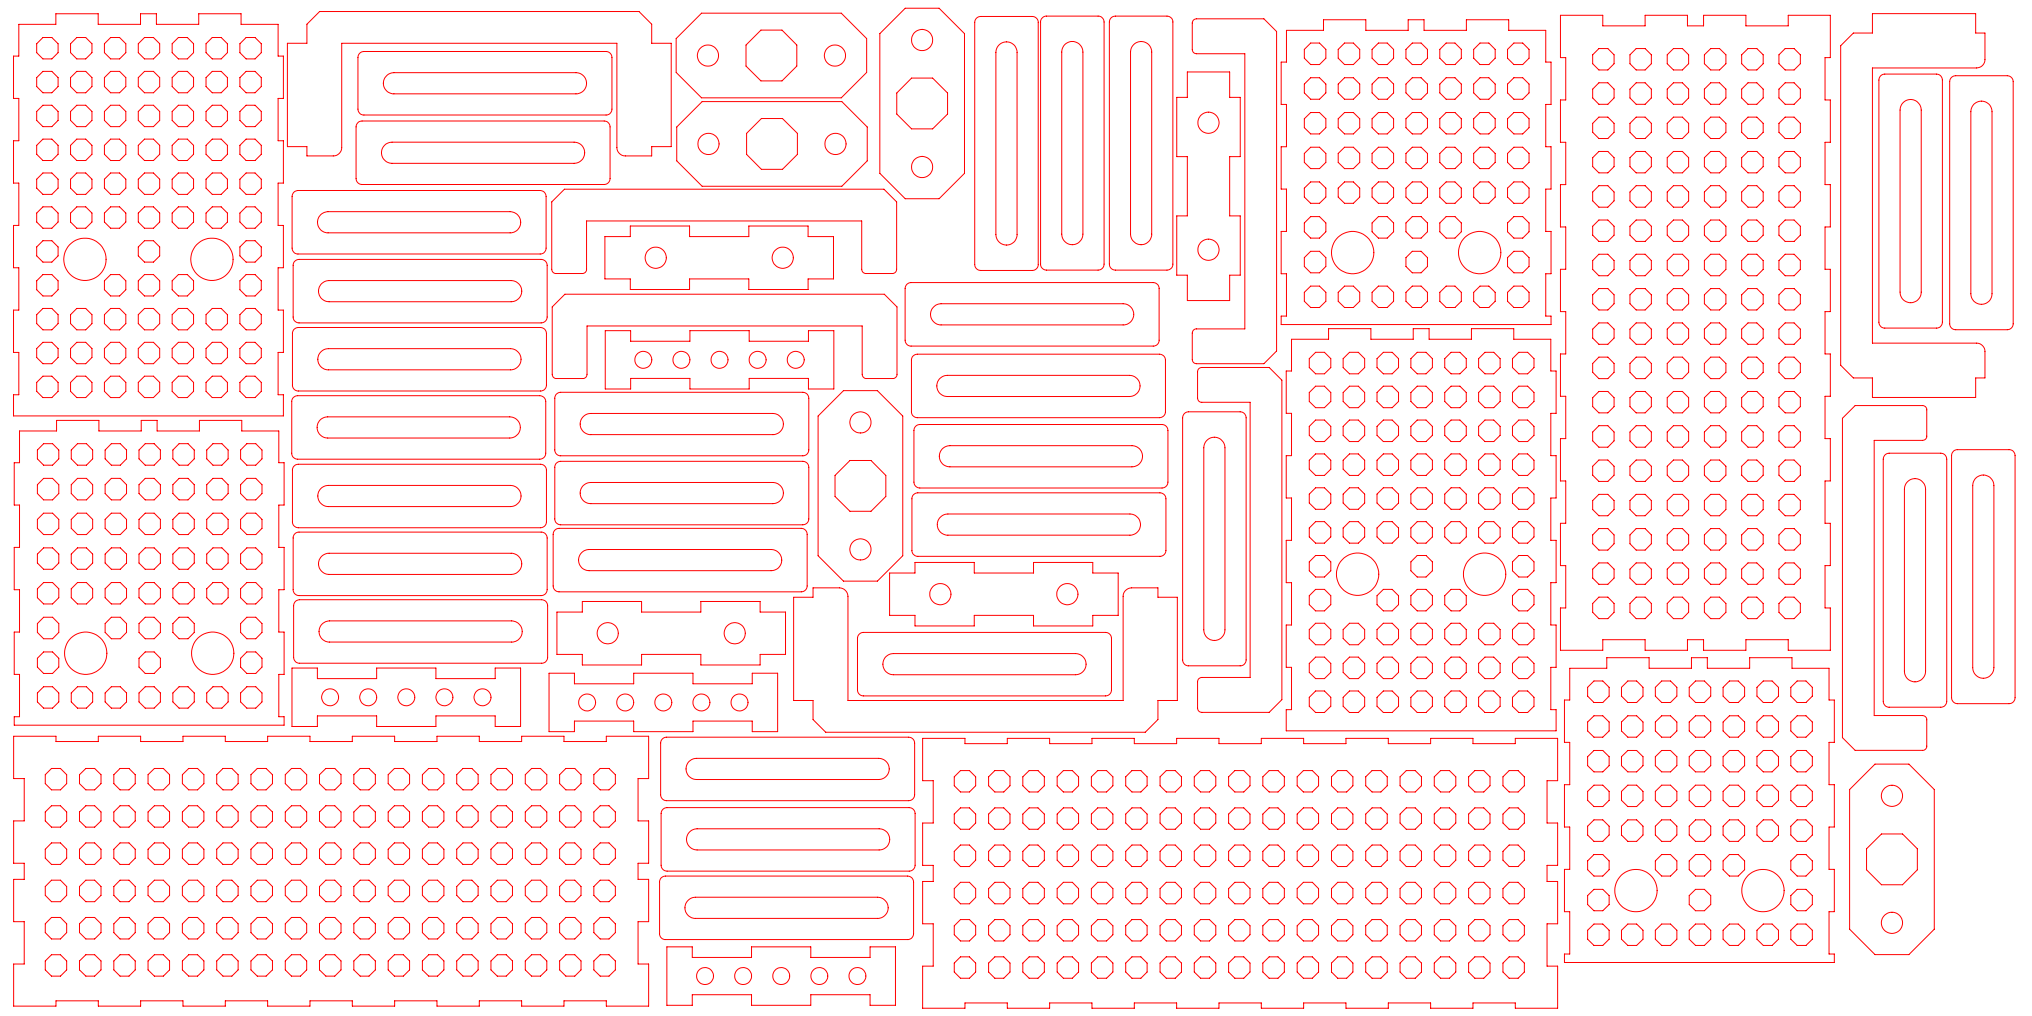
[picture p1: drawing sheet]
<svg xmlns="http://www.w3.org/2000/svg" width="610mm" height="305mm" viewBox="0 0 610 305" stroke-linecap="round" stroke-linejoin="round" font-family="sans-serif">
<g fill="none" stroke="#f00" stroke-width=".3">
<path d="M5.6 7.3h11.2v-3.2h12.7v3.2h12.7v-3.2h4.7v3.2h12.7v-3.2h12.7v3.2h11.1v9.5h1.6v12.7h-1.6v12.7h1.6v12.7h-1.6v12.7h1.6v12.7h-1.6v12.7h1.6v12.7h-1.6v12.7h1.6v6.4h-80.9v-6.4h1.5v-12.7h-1.5v-12.7h1.5v-12.7h-1.5v-12.7h1.5v-12.7h-1.5v-12.7h1.5v-12.7h-1.5v-12.7h1.5zM86.2 13h5.9v-5.7l3.8-3.8h95.8l3.8 3.8v5.7h5.9v31h-5.9v2.8h-7.9a2.53 2.53 0 0 1-2.5-2.6v-31.2h-82.6v31.2a2.53 2.53 0 0 1-2.5 2.6h-7.9v-2.8h-5.9zM107.8 16.1l.7-.5 .7-.1h72.6a1.79 1.79 0 0 1 1.8 1.8v15.4a1.79 1.79 0 0 1-1.8 1.8h-72.6a1.73 1.73 0 0 1-1.8-1.8v-15.4zM202.8 11.6l7.7-7.6h41.9l7.6 7.6v10.1l-7.6 7.7h-41.9l-7.7-7.7zM263.9 10.1l7.7-7.6h10.1l7.6 7.6v41.9l-7.6 7.6h-10.1l-7.7-7.6zM292.8 5.6l.8-.6 .6-.1h15.5a1.79 1.79 0 0 1 1.8 1.8v72.7a1.79 1.79 0 0 1-1.8 1.7h-15.5a1.79 1.79 0 0 1-1.8-1.7v-72.7zM299.7 13.5a3.2 3.2 0 0 1 3.5-.7 3.2 3.2 0 0 1 1.9 2.9v54.6a3.2 3.2 0 0 1-3.2 3.2 3.2 3.2 0 0 1-3.1-3.2v-54.6l.2-1.2zM312.8 5.3l.8-.5h15.8a1.79 1.79 0 0 1 1.8 1.8v72.6a1.79 1.79 0 0 1-1.8 1.8h-15.5a1.79 1.79 0 0 1-1.7-1.8v-72.9zM319.4 13.4a3.2 3.2 0 0 1 3.5-.7 3.2 3.2 0 0 1 2 2.9v54.6a3.2 3.2 0 0 1-3.2 3.2 3.2 3.2 0 0 1-3.2-3.2v-54.6l.3-1.2zM333.2 5.5l.8-.6 .6-.1h15.5a1.79 1.79 0 0 1 1.8 1.8v72.6a1.73 1.73 0 0 1-1.8 1.8h-15.5a1.79 1.79 0 0 1-1.8-1.8v-72.6zM340.1 13.4a3.2 3.2 0 0 1 3.5-.7 3.2 3.2 0 0 1 1.9 2.9v54.6a3.2 3.2 0 0 1-3.2 3.2 3.2 3.2 0 0 1-3.1-3.2v-54.6l.2-1.2zM358 6l1-.4h20.2l3.8 3.9v95.8l-3.8 3.8h-20.2a1.26 1.26 0 0 1-1.3-1.3v-7.9a1.21 1.21 0 0 1 1.3-1.2h14.5v-82.6h-14.5a1.26 1.26 0 0 1-1.3-1.2v-8z"/>
<path d="M385.9 9.1h11.2v-3.2h12.7v3.2h12.7v-3.2h4.7v3.2h12.7v-3.2h12.7v3.2h11.1v9.5h1.6v12.7h-1.6v12.7h1.6v12.7h-1.6v12.7h1.6v12.7h-1.6v12.7h1.6v2.6h-80.9v-2.6h1.5v-12.7h-1.5v-12.7h1.5v-12.7h-1.5v-12.7h1.5v-12.7h-1.5v-12.7h1.5zM468.1 4.6h12.7v3.2h12.7v-3.2h12.7v3.2h4.9v-3.2h12.7v3.2h12.7v-3.2h12.6v12.7h-1.6v12.7h1.6v12.7h-1.6v12.7h1.6v12.7h-1.6v12.7h1.6v12.7h-1.6v12.7h1.6v12.7h-1.6v12.7h1.6v12.7h-1.6v12.7h1.6v12.7h-1.6v12.7h1.6v12.7h-12.6v-3.2h-12.7v3.2h-12.7v-3.2h-4.9v3.2h-12.7v-3.2h-12.7v3.2h-12.7v-12.7h1.6v-12.7h-1.6v-12.7h1.6v-12.7h-1.6v-12.7h1.6v-12.7h-1.6v-12.7h1.6v-12.7h-1.6v-12.7h1.6v-12.7h-1.6v-12.7h1.6v-12.7h-1.6v-12.7h1.6v-12.7h-1.6zM561.7 4.1h31v5.8h2.8v8a2.53 2.53 0 0 1-2.6 2.5h-31.2v82.5h31.2a2.53 2.53 0 0 1 2.6 2.6v7.9h-2.8v5.8h-31v-5.8h-5.7l-3.8-3.8v-95.9l3.8-3.8h5.7zM107.2 36.9l.5-.4 .9-.2h72.7a1.79 1.79 0 0 1 1.7 1.8v15.5a1.79 1.79 0 0 1-1.7 1.8h-72.7a1.79 1.79 0 0 1-1.8-1.8v-15.5zM116 22.8l1-.8 1.2-.2h54.6a3.2 3.2 0 0 1 3.2 3.2 3.2 3.2 0 0 1-3.2 3.2h-54.6a3.1 3.1 0 0 1-3-2 3.1 3.1 0 0 1 .8-3.4zM203 38.1l7.6-7.6h42l7.6 7.6v10.2l-7.6 7.6h-42l-7.6-7.6zM356.2 21.6h12.7v7.6h3.2v17.8h-3.2v17.8h3.2v17.8h-3.2v7.6h-12.7v-7.6h-3.2v-17.8h3.2v-17.8h-3.2v-17.8h3.2zM564.1 22.9l.7-.6 .6-.1h15.5a1.79 1.79 0 0 1 1.8 1.8v72.7a1.79 1.79 0 0 1-1.8 1.7h-15.5a1.73 1.73 0 0 1-1.7-1.7v-72.7zM570.9 30.8a3.2 3.2 0 0 1 3.5-.7 3.2 3.2 0 0 1 2 2.9v54.6a3.2 3.2 0 0 1-3.2 3.2 3.2 3.2 0 0 1-3.2-3.2v-54.6l.3-1.2zM585.3 23.4l.8-.6 .6-.1h15.5a1.79 1.79 0 0 1 1.8 1.8v72.7a1.79 1.79 0 0 1-1.8 1.7h-15.5a1.79 1.79 0 0 1-1.8-1.7v-72.7zM592.2 31.3a3.2 3.2 0 0 1 3.4-.7 3.2 3.2 0 0 1 2 2.9v54.6a3.2 3.2 0 0 1-3.2 3.2 3.2 3.2 0 0 1-3.1-3.2v-54.6l.2-1.2zM88.1 57.8l.4-.4 .9-.3h72.7a1.79 1.79 0 0 1 1.7 1.8v15.5a1.79 1.79 0 0 1-1.7 1.8h-72.7a1.73 1.73 0 0 1-1.8-1.8v-15.5z"/>
<path d="M115.4 43.6l1-.7 1.2-.2h54.6a3.2 3.2 0 0 1 3.2 3.1 3.2 3.2 0 0 1-3.2 3.2h-54.6a3.2 3.2 0 0 1-2.9-2 3.2 3.2 0 0 1 .7-3.4zM88.3 78.5l.8-.6 .6-.1h72.6a1.79 1.79 0 0 1 1.8 1.8v15.5a1.79 1.79 0 0 1-1.8 1.8h-72.6a1.79 1.79 0 0 1-1.8-1.8v-15.8zM96.2 64.5l1-.8 1.2-.2h54.6a3.2 3.2 0 0 1 3.2 3.2 3.2 3.2 0 0 1-3.2 3.1h-54.6a3.2 3.2 0 0 1-2.9-1.9 3.2 3.2 0 0 1 .7-3.4zM165.5 60.6l3.8-3.8h95.9l3.8 3.8v20.2a1.26 1.26 0 0 1-1.3 1.3h-7.9a1.26 1.26 0 0 1-1.3-1.3v-14.5h-82.5v14.5a1.21 1.21 0 0 1-1.3 1.3h-7.9a1.26 1.26 0 0 1-1.3-1.3zM181.5 71h7.6v-3.2h17.8v3.2h17.7v-3.2h17.8v3.2h7.6v12.7h-7.6v3.2h-17.8v-3.2h-17.7v3.2h-17.8v-3.2h-7.6zM88.1 98.9l.8-.5 .6-.2h72.6a1.79 1.79 0 0 1 1.8 1.8v15.5a1.79 1.79 0 0 1-1.8 1.8h-72.6a1.73 1.73 0 0 1-1.8-1.8v-15.8zM96.5 85.1l1-.7 1.2-.2h54.7a3.2 3.2 0 0 1 3.1 3.1 3.2 3.2 0 0 1-3.1 3.2h-54.7a3.2 3.2 0 0 1-2.9-1.9 3.2 3.2 0 0 1 .7-3.5zM165.7 92.1l3.8-3.8h95.8l3.8 3.8v20.2a1.21 1.21 0 0 1-1.3 1.3h-7.9a1.26 1.26 0 0 1-1.2-1.3v-14.5h-82.6v14.5a1.21 1.21 0 0 1-1.3 1.3h-7.9a1.21 1.21 0 0 1-1.2-1.3zM181.6 99.2h7.6v3.2h17.8v-3.2h17.8v3.2h17.7v-3.2h7.7v17.5h-7.7v-3.2h-17.7v3.2h-17.8v-3.2h-17.8v3.2h-7.6zM272 85.4l.7-.5 .6-.1h72.7a1.79 1.79 0 0 1 1.7 1.8v15.5a1.73 1.73 0 0 1-1.7 1.7h-72.7a1.73 1.73 0 0 1-1.8-1.7v-15.5zM280.1 92.1l1-.7 1.2-.3h54.6a3.2 3.2 0 0 1 3.2 3.2 3.2 3.2 0 0 1-3.2 3.2h-54.6a3.1 3.1 0 0 1-2.9-2 3.1 3.1 0 0 1 .7-3.4zM87.9 119.3l.8-.5 .6-.1h72.6a1.79 1.79 0 0 1 1.8 1.8v15.5a1.79 1.79 0 0 1-1.8 1.8h-72.6a1.79 1.79 0 0 1-1.8-1.8v-15.8z"/>
<path d="M96.3 105.6l1-.8 1.2-.2h54.6a3.2 3.2 0 0 1 3.2 3.2 3.2 3.2 0 0 1-3.2 3.1h-54.6a3.1 3.1 0 0 1-2.9-1.9 3.1 3.1 0 0 1 .7-3.4zM166.8 118.3l.8-.5 .6-.1h72.6a1.79 1.79 0 0 1 1.8 1.8v15.5a1.79 1.79 0 0 1-1.8 1.7h-72.6a1.73 1.73 0 0 1-1.8-1.7v-15.8zM253 117.2h10.2l7.6 7.6v41.9l-7.6 7.6h-10.2l-7.6-7.6v-41.9zM273.8 106.9l.8-.5 .6-.1h72.6a1.79 1.79 0 0 1 1.8 1.7v15.5a1.79 1.79 0 0 1-1.8 1.8h-72.6a1.79 1.79 0 0 1-1.8-1.8v-15.8zM282 113.5l1-.6 1.2-.3h54.6a3.2 3.2 0 0 1 3.2 3.2 3.2 3.2 0 0 1-3.2 3.2h-54.6a3.2 3.2 0 0 1-2.9-2 3.2 3.2 0 0 1 .7-3.5zM359.6 110.6l.9-.4h20.3l3.8 3.9v95.8l-3.8 3.8h-20.3a1.26 1.26 0 0 1-1.2-1.3v-7.9a1.26 1.26 0 0 1 1.2-1.3h14.5v-82.5h-14.5a1.21 1.21 0 0 1-1.2-1.3v-7.9zM387.5 101.8h11.1v-3.2h12.7v3.2h12.7v-3.2h4.7v3.2h12.7v-3.2h12.7v3.2h11.1v9.5h1.6v12.7h-1.6v12.7h1.6v12.7h-1.6v12.7h1.6v12.7h-1.6v12.7h1.6v12.7h-1.6v12.7h1.6v6.4h-80.9v-6.4h1.6v-12.7h-1.6v-12.7h1.6v-12.7h-1.6v-12.7h1.6v-12.7h-1.6v-12.7h1.6v-12.7h-1.6v-12.7h1.6zM5.9 129.3h11.1v-3.2h12.7v3.2h12.7v-3.2h4.7v3.2h12.7v-3.2h12.7v3.2h11.1v9.5h1.6v12.7h-1.6v12.7h1.6v12.7h-1.6v12.7h1.6v12.7h-1.6v12.7h1.6v2.6h-80.9v-2.6h1.6v-12.7h-1.6v-12.7h1.6v-12.7h-1.6v-12.7h1.6v-12.7h-1.6v-12.7h1.6zM88.1 139.9l.5-.4 .9-.2h72.6a1.79 1.79 0 0 1 1.8 1.7v15.5a1.79 1.79 0 0 1-1.8 1.8h-72.6a1.79 1.79 0 0 1-1.8-1.8v-15.8zM96.1 126l1-.7 1.2-.2h54.6a3.2 3.2 0 0 1 3.2 3.1 3.2 3.2 0 0 1-3.2 3.2h-54.6a3.2 3.2 0 0 1-2.9-1.9 3.2 3.2 0 0 1 .7-3.5zM166.8 139l.8-.5 .6-.1h72.6a1.79 1.79 0 0 1 1.8 1.8v15.5a1.79 1.79 0 0 1-1.8 1.7h-72.6a1.79 1.79 0 0 1-1.8-1.7v-15.8zM175 125l1-.7 1.2-.3h54.6a3.2 3.2 0 0 1 3.2 3.2 3.2 3.2 0 0 1-3.2 3.2h-54.6a3.1 3.1 0 0 1-2.9-1.9 3.1 3.1 0 0 1 .7-3.5z"/>
<path d="M274.6 128l.7-.5 .6-.1h72.7a1.79 1.79 0 0 1 1.8 1.8v15.4a1.79 1.79 0 0 1-1.8 1.8h-72.7a1.79 1.79 0 0 1-1.7-1.8v-15.4zM282.7 134.6l1.1-.7 1.2-.2h54.6a3.2 3.2 0 0 1 3.2 3.2 3.2 3.2 0 0 1-3.2 3.2h-54.6a3.2 3.2 0 0 1-3-2 3.2 3.2 0 0 1 .7-3.5zM355.4 124l1.2-.5h15.4a1.79 1.79 0 0 1 1.8 1.8v72.7a1.79 1.79 0 0 1-1.8 1.7h-15.4a1.73 1.73 0 0 1-1.8-1.7v-72.7l.1-.6zM362.1 132.1a3.2 3.2 0 0 1 3.4-.7 3.2 3.2 0 0 1 2 2.9v54.6a3.2 3.2 0 0 1-3.2 3.2 3.2 3.2 0 0 1-3.2-3.2v-54.6l.3-1.2zM556.5 121.7h20.3a1.21 1.21 0 0 1 1.2 1.2v7.9a1.21 1.21 0 0 1-1.2 1.3h-14.5v82.6h14.5a1.26 1.26 0 0 1 1.2 1.2v7.9a1.21 1.21 0 0 1-1.2 1.3h-20.3l-3.8-3.8v-95.8zM565.4 136.6l.7-.5 .6-.1h15.5a1.79 1.79 0 0 1 1.8 1.8v72.6a1.79 1.79 0 0 1-1.8 1.8h-15.5a1.73 1.73 0 0 1-1.7-1.8v-72.6zM586.1 135.3l.8-.4h15.8a1.73 1.73 0 0 1 1.8 1.8v72.6a1.79 1.79 0 0 1-1.8 1.8h-15.5a1.79 1.79 0 0 1-1.7-1.8v-72.6l.1-.6zM96.3 146.5l1-.6 1.2-.3h54.6a3.2 3.2 0 0 1 3.2 3.2 3.2 3.2 0 0 1-3.2 3.2h-54.6a3.2 3.2 0 0 1-2.9-2 3.2 3.2 0 0 1 .7-3.5zM166.4 159.1l.7-.5 .6-.1h72.7a1.79 1.79 0 0 1 1.7 1.8v15.5a1.79 1.79 0 0 1-1.7 1.8h-72.7a1.79 1.79 0 0 1-1.8-1.8v-15.5zM175 145.7l1-.7 1.2-.3h54.6a3.2 3.2 0 0 1 3.2 3.2 3.2 3.2 0 0 1-3.2 3.2h-54.6a3.2 3.2 0 0 1-2.9-2 3.2 3.2 0 0 1 .7-3.4zM274 148.5l.7-.5 .6-.2h72.7a1.79 1.79 0 0 1 1.8 1.8v15.5a1.79 1.79 0 0 1-1.8 1.8h-72.7a1.79 1.79 0 0 1-1.7-1.8v-15.8zM281.8 155.4l1.3-1 1.3-.2h54.6a3.2 3.2 0 0 1 3.2 3.2 3.2 3.2 0 0 1-3.2 3.1h-54.6a3.2 3.2 0 0 1-2.9-1.7 3.2 3.2 0 0 1 .3-3.4z"/>
<path d="M572.2 144.5a3.2 3.2 0 0 1 3.5-.7 3.2 3.2 0 0 1 2 3v54.6a3.2 3.2 0 0 1-3.2 3.1 3.2 3.2 0 0 1-3.2-3.1v-54.6l.3-1.2zM592.7 143.4a3.2 3.2 0 0 1 3.5-.6 3.2 3.2 0 0 1 2 2.9v54.6a3.2 3.2 0 0 1-3.2 3.2 3.2 3.2 0 0 1-3.2-3.2v-54.6l.3-1.2zM88.6 160l.8-.4h72.9a1.73 1.73 0 0 1 1.8 1.8v15.5a1.79 1.79 0 0 1-1.8 1.8h-72.6a1.79 1.79 0 0 1-1.8-1.8v-15.8zM96.5 166.9l1.8-.9h55.1a3.2 3.2 0 0 1 3.1 3.2 3.2 3.2 0 0 1-3.1 3.1h-54.7a3.2 3.2 0 0 1-2.9-1.9 3.2 3.2 0 0 1 .7-3.5zM174.5 165.8l1-.7 1.2-.2h54.7a3.2 3.2 0 0 1 3.1 3.1 3.2 3.2 0 0 1-3.1 3.2h-54.7a3.2 3.2 0 0 1-2.9-1.9 3.2 3.2 0 0 1 .7-3.5zM238.1 179.2h5.8v-2.8h7.9a2.66 2.66 0 0 1 2.6 2.5v31.2h82.5v-31.2a2.59 2.59 0 0 1 2.6-2.5h7.9v2.8h5.8v30.9h-5.8v5.8l-3.8 3.8h-95.9l-3.8-3.8v-5.8h-5.8zM266.9 171.9h7.6v-3.2h17.8v3.2h17.8v-3.2h17.7v3.2h7.7v12.7h-7.7v3.2h-17.7v-3.2h-17.8v3.2h-17.8v-3.2h-7.6zM88.5 180.6l.5-.4 .9-.3h72.6a1.79 1.79 0 0 1 1.8 1.8v15.5a1.79 1.79 0 0 1-1.8 1.8h-72.6a1.73 1.73 0 0 1-1.8-1.8v-15.5zM96.6 187.2l1-.7 1.3-.2h54.6a3.2 3.2 0 0 1 3.2 3.1 3.2 3.2 0 0 1-3.2 3.2h-54.6a3.2 3.2 0 0 1-2.9-1.9 3.2 3.2 0 0 1 .6-3.5zM167.1 183.6h7.6v-3.2h17.8v3.2h17.8v-3.2h17.7v3.2h7.7v12.7h-7.7v3.2h-17.7v-3.2h-17.8v3.2h-17.8v-3.2h-7.6zM257.7 190.4l.7-.6 .6-.1h72.6a1.79 1.79 0 0 1 1.8 1.8v15.5a1.79 1.79 0 0 1-1.8 1.8h-72.6a1.79 1.79 0 0 1-1.8-1.8v-15.5zM265.8 197l1-.7 1.2-.2h54.7a3.2 3.2 0 0 1 3.1 3.1 3.2 3.2 0 0 1-3.1 3.2h-54.7a3.2 3.2 0 0 1-2.9-1.9 3.2 3.2 0 0 1 .7-3.5z"/>
<path d="M87.6 200.4h7.6v3.2h17.8v-3.2h17.8v3.2h17.8v-3.2h7.6v17.5h-7.6v-3.1h-17.8v3.1h-17.8v-3.1h-17.8v3.1h-7.6zM164.7 202h7.6v3.1h17.8v-3.1h17.8v3.1h17.8v-3.1h7.6v17.5h-7.6v-3.2h-17.8v3.2h-17.8v-3.2h-17.8v3.2h-7.6zM470.9 200.5h11.1v-3.2h12.7v3.2h12.7v-3.2h4.8v3.2h12.7v-3.2h12.7v3.2h11.1v9.5h1.6v12.7h-1.6v12.7h1.6v12.7h-1.6v12.7h1.6v12.7h-1.6v12.7h1.6v2.5h-81v-2.5h1.6v-12.7h-1.6v-12.7h1.6v-12.7h-1.6v-12.7h1.6v-12.7h-1.6v-12.7h1.6zM4.1 220.9h12.7v1.6h12.7v-1.6h12.7v1.6h12.7v-1.6h12.7v1.6h12.7v-1.6h12.7v1.6h12.7v-1.6h12.7v1.6h12.7v-1.6h12.7v1.6h12.7v-1.6h12.7v1.6h12.7v-1.6h12.7v12.7h-3.2v12.7h3.2v12.7h-3.2v4.8h3.2v12.7h-3.2v12.7h3.2v12.6h-12.7v-1.6h-12.7v1.6h-12.7v-1.6h-12.7v1.6h-12.7v-1.6h-12.7v1.6h-12.7v-1.6h-12.7v1.6h-12.7v-1.6h-12.7v1.6h-12.7v-1.6h-12.7v1.6h-12.7v-1.6h-12.7v1.6h-12.7v-12.6h3.2v-12.7h-3.2v-12.7h3.2v-4.8h-3.2v-12.7h3.2v-12.7h-3.2zM198.6 221.8l.8-.5 .6-.1h72.6a1.79 1.79 0 0 1 1.8 1.7v15.5a1.79 1.79 0 0 1-1.8 1.8h-72.6a1.79 1.79 0 0 1-1.8-1.8v-15.5zM206.7 228.4l1.1-.6 1.2-.3h54.6a3.2 3.2 0 0 1 3.2 3.2 3.2 3.2 0 0 1-3.2 3.2h-54.6a3.2 3.2 0 0 1-2.9-2 3.2 3.2 0 0 1 .6-3.5zM276.8 221.5h12.7v1.6h12.7v-1.6h12.7v1.6h12.7v-1.6h12.7v1.6h12.7v-1.6h12.7v1.6h12.7v-1.6h12.7v1.6h12.7v-1.6h12.7v1.6h12.7v-1.6h12.7v1.6h12.7v-1.6h12.7v12.7h-3.2v12.7h3.2v12.7h-3.2v4.8h3.2v12.7h-3.2v12.7h3.2v12.7h-12.7v-1.6h-12.7v1.6h-12.7v-1.6h-12.7v1.6h-12.7v-1.6h-12.7v1.6h-12.7v-1.6h-12.7v1.6h-12.7v-1.6h-12.7v1.6h-12.7v-1.6h-12.7v1.6h-12.7v-1.6h-12.7v1.6h-12.7v-12.7h3.2v-12.7h-3.2v-12.7h3.2v-4.8h-3.2v-12.7h3.2v-12.7h-3.2zM554.9 236.9l7.6-7.7h10.2l7.6 7.7v41.9l-7.6 7.6h-10.2l-7.6-7.6zM198.8 242.9l.7-.5 .6-.1h72.7a1.79 1.79 0 0 1 1.7 1.8v15.5a1.79 1.79 0 0 1-1.7 1.7h-72.7a1.79 1.79 0 0 1-1.8-1.7v-15.5zM206.9 249.6l1-.7 1.2-.3h54.6a3.2 3.2 0 0 1 3.2 3.2 3.2 3.2 0 0 1-3.2 3.2h-54.6a3.2 3.2 0 0 1-2.9-2 3.2 3.2 0 0 1 .7-3.4zM198.3 263.5l.7-.6 .6-.1h72.7a1.79 1.79 0 0 1 1.8 1.8v15.5a1.79 1.79 0 0 1-1.8 1.8h-72.7a1.73 1.73 0 0 1-1.7-1.8v-15.8zM206.4 270.1l1-.7 1.3-.2h54.6a3.2 3.2 0 0 1 3.2 3.1 3.2 3.2 0 0 1-3.2 3.2h-54.6a3.1 3.1 0 0 1-3-1.9 3.1 3.1 0 0 1 .7-3.5z"/>
<path d="M200.1 284.1h7.6v3.1h17.8v-3.1h17.7v3.1h17.8v-3.1h7.6v17.5h-7.6v-3.2h-17.8v3.2h-17.7v-3.2h-17.8v3.2h-7.6z"/>
<circle cx="14.2" cy="14.5" r="3.5"/>
<circle cx="24.4" cy="14.5" r="3.5"/>
<circle cx="34.5" cy="14.5" r="3.5"/>
<circle cx="44.7" cy="14.5" r="3.5"/>
<circle cx="54.9" cy="14.5" r="3.5"/>
<circle cx="65" cy="14.5" r="3.5"/>
<circle cx="75.2" cy="14.5" r="3.5"/>
<circle cx="212.4" cy="16.7" r="3.2"/>
<circle cx="231.4" cy="16.7" r="8.3"/>
<circle cx="250.5" cy="16.7" r="3.2"/>
<circle cx="276.6" cy="12" r="3.2"/>
<circle cx="394.5" cy="16.1" r="3.5"/>
<circle cx="404.7" cy="16.1" r="3.5"/>
<circle cx="414.8" cy="16.1" r="3.5"/>
<circle cx="425" cy="16.1" r="3.5"/>
<circle cx="435.2" cy="16.1" r="3.5"/>
<circle cx="445.3" cy="16.1" r="3.5"/>
<circle cx="455.5" cy="16.1" r="3.5"/>
<circle cx="481" cy="17.8" r="3.5"/>
<circle cx="492.2" cy="17.8" r="3.5"/>
<circle cx="503.4" cy="17.8" r="3.5"/>
<circle cx="514.6" cy="17.8" r="3.5"/>
<circle cx="525.7" cy="17.8" r="3.5"/>
<circle cx="536.9" cy="17.8" r="3.5"/>
<circle cx="14.2" cy="24.6" r="3.5"/>
<circle cx="14.2" cy="34.8" r="3.5"/>
<circle cx="24.4" cy="34.8" r="3.5"/>
<circle cx="24.4" cy="24.6" r="3.5"/>
<circle cx="34.5" cy="24.6" r="3.5"/>
<circle cx="34.5" cy="34.8" r="3.5"/>
<circle cx="44.7" cy="24.6" r="3.5"/>
<circle cx="44.7" cy="34.8" r="3.5"/>
<circle cx="54.9" cy="24.6" r="3.5"/>
<circle cx="54.9" cy="34.8" r="3.5"/>
<circle cx="65" cy="24.6" r="3.5"/>
<circle cx="65" cy="34.8" r="3.5"/>
<circle cx="75.2" cy="24.6" r="3.5"/>
<circle cx="75.2" cy="34.8" r="3.5"/>
<circle cx="276.6" cy="31.1" r="8.2"/>
<circle cx="362.5" cy="36.8" r="3.2"/>
<circle cx="394.5" cy="26.5" r="3.5"/>
<circle cx="394.5" cy="37" r="3.5"/>
<circle cx="404.7" cy="26.5" r="3.5"/>
<circle cx="404.7" cy="37" r="3.5"/>
<circle cx="414.8" cy="26.5" r="3.5"/>
<circle cx="414.9" cy="37" r="3.5"/>
<circle cx="425" cy="26.5" r="3.5"/>
<circle cx="425" cy="37" r="3.5"/>
<circle cx="435.2" cy="26.5" r="3.5"/>
<circle cx="435.2" cy="37" r="3.5"/>
<circle cx="445.3" cy="26.5" r="3.5"/>
<circle cx="445.3" cy="37" r="3.5"/>
<circle cx="455.5" cy="26.5" r="3.5"/>
<circle cx="455.5" cy="37" r="3.5"/>
<circle cx="481" cy="28.1" r="3.5"/>
<circle cx="481" cy="38.3" r="3.5"/>
<circle cx="492.2" cy="28.1" r="3.5"/>
<circle cx="492.2" cy="38.3" r="3.5"/>
<circle cx="503.4" cy="28.1" r="3.5"/>
<circle cx="503.4" cy="38.3" r="3.5"/>
<circle cx="514.5" cy="28.1" r="3.5"/>
<circle cx="514.6" cy="38.3" r="3.5"/>
<circle cx="525.7" cy="28.1" r="3.5"/>
<circle cx="525.7" cy="38.3" r="3.5"/>
<circle cx="536.9" cy="38.3" r="3.5"/>
<circle cx="536.9" cy="28.1" r="3.5"/>
<circle cx="14.2" cy="44.9" r="3.5"/>
<circle cx="14.2" cy="55.1" r="3.5"/>
<circle cx="24.4" cy="44.9" r="3.5"/>
<circle cx="24.4" cy="55.1" r="3.5"/>
<circle cx="34.5" cy="44.9" r="3.5"/>
<circle cx="34.5" cy="55.1" r="3.5"/>
<circle cx="44.7" cy="44.9" r="3.5"/>
<circle cx="44.7" cy="55.1" r="3.5"/>
<circle cx="54.9" cy="44.9" r="3.5"/>
<circle cx="54.9" cy="55.1" r="3.5"/>
<circle cx="65" cy="44.9" r="3.5"/>
<circle cx="65" cy="55.1" r="3.5"/>
<circle cx="75.2" cy="44.9" r="3.5"/>
<circle cx="75.2" cy="55.1" r="3.5"/>
<circle cx="212.5" cy="43.2" r="3.2"/>
<circle cx="231.6" cy="43.2" r="8.3"/>
<circle cx="250.6" cy="43.2" r="3.2"/>
<circle cx="276.6" cy="50.1" r="3.2"/>
<circle cx="394.5" cy="57.8" r="3.5"/>
<circle cx="394.5" cy="47.4" r="3.5"/>
<circle cx="404.7" cy="57.8" r="3.5"/>
<circle cx="404.7" cy="47.4" r="3.5"/>
<circle cx="414.9" cy="57.8" r="3.5"/>
<circle cx="414.9" cy="47.4" r="3.5"/>
<circle cx="425" cy="57.8" r="3.5"/>
<circle cx="425" cy="47.4" r="3.5"/>
<circle cx="435.2" cy="57.8" r="3.5"/>
<circle cx="435.2" cy="47.4" r="3.5"/>
<circle cx="445.3" cy="57.8" r="3.5"/>
<circle cx="445.3" cy="47.4" r="3.5"/>
<circle cx="455.5" cy="57.8" r="3.5"/>
<circle cx="455.5" cy="47.4" r="3.5"/>
<circle cx="481" cy="58.9" r="3.5"/>
<circle cx="481" cy="48.6" r="3.5"/>
<circle cx="492.2" cy="58.9" r="3.5"/>
<circle cx="492.2" cy="48.6" r="3.5"/>
<circle cx="503.4" cy="58.9" r="3.5"/>
<circle cx="503.4" cy="48.6" r="3.5"/>
<circle cx="514.5" cy="58.9" r="3.5"/>
<circle cx="514.6" cy="48.6" r="3.5"/>
<circle cx="525.7" cy="58.9" r="3.5"/>
<circle cx="525.7" cy="48.6" r="3.5"/>
<circle cx="536.9" cy="58.9" r="3.5"/>
<circle cx="536.9" cy="48.6" r="3.5"/>
<circle cx="14.2" cy="65.3" r="3.5"/>
<circle cx="14.2" cy="75.4" r="3.5"/>
<circle cx="24.4" cy="65.3" r="3.5"/>
<circle cx="25.5" cy="77.8" r="6.3"/>
<circle cx="34.5" cy="65.3" r="3.5"/>
<circle cx="44.7" cy="75.4" r="3.5"/>
<circle cx="44.7" cy="65.3" r="3.5"/>
<circle cx="54.9" cy="65.3" r="3.5"/>
<circle cx="63.6" cy="77.8" r="6.3"/>
<circle cx="65" cy="65.3" r="3.5"/>
<circle cx="75.2" cy="75.4" r="3.5"/>
<circle cx="75.2" cy="65.3" r="3.5"/>
<circle cx="196.7" cy="77.3" r="3.2"/>
<circle cx="234.8" cy="77.3" r="3.2"/>
<circle cx="362.5" cy="74.9" r="3.2"/>
<circle cx="394.5" cy="68.2" r="3.5"/>
<circle cx="394.5" cy="78.6" r="3.5"/>
<circle cx="405.8" cy="75.8" r="6.4"/>
<circle cx="414.8" cy="68.2" r="3.5"/>
<circle cx="425" cy="78.6" r="3.5"/>
<circle cx="425" cy="68.2" r="3.5"/>
<circle cx="435.2" cy="68.2" r="3.5"/>
<circle cx="443.9" cy="75.8" r="6.4"/>
<circle cx="455.5" cy="68.2" r="3.5"/>
<circle cx="455.5" cy="78.6" r="3.5"/>
<circle cx="481" cy="79.5" r="3.5"/>
<circle cx="481" cy="69.2" r="3.5"/>
<circle cx="492.2" cy="79.5" r="3.5"/>
<circle cx="492.2" cy="69.2" r="3.5"/>
<circle cx="503.4" cy="79.5" r="3.5"/>
<circle cx="503.4" cy="69.2" r="3.5"/>
<circle cx="514.5" cy="79.5" r="3.5"/>
<circle cx="514.6" cy="69.2" r="3.5"/>
<circle cx="525.7" cy="79.5" r="3.5"/>
<circle cx="525.7" cy="69.2" r="3.5"/>
<circle cx="536.9" cy="69.2" r="3.5"/>
<circle cx="536.9" cy="79.5" r="3.5"/>
<circle cx="14.2" cy="85.6" r="3.5"/>
<circle cx="14.2" cy="95.7" r="3.5"/>
<circle cx="24.4" cy="95.7" r="3.5"/>
<circle cx="34.5" cy="85.6" r="3.5"/>
<circle cx="34.5" cy="95.7" r="3.5"/>
<circle cx="44.7" cy="85.6" r="3.5"/>
<circle cx="44.7" cy="95.7" r="3.5"/>
<circle cx="54.9" cy="85.6" r="3.5"/>
<circle cx="54.9" cy="95.7" r="3.5"/>
<circle cx="65" cy="95.7" r="3.5"/>
<circle cx="75.2" cy="85.6" r="3.5"/>
<circle cx="75.2" cy="95.7" r="3.5"/>
<circle cx="394.5" cy="89" r="3.5"/>
<circle cx="404.7" cy="89" r="3.5"/>
<circle cx="414.9" cy="89" r="3.5"/>
<circle cx="425" cy="89" r="3.5"/>
<circle cx="435.2" cy="89" r="3.5"/>
<circle cx="445.3" cy="89" r="3.5"/>
<circle cx="455.5" cy="89" r="3.5"/>
<circle cx="481" cy="89.8" r="3.5"/>
<circle cx="492.2" cy="89.8" r="3.5"/>
<circle cx="503.4" cy="89.8" r="3.5"/>
<circle cx="514.6" cy="89.8" r="3.5"/>
<circle cx="525.7" cy="89.8" r="3.5"/>
<circle cx="536.9" cy="89.8" r="3.5"/>
<circle cx="14.2" cy="116.1" r="3.5"/>
<circle cx="14.2" cy="105.9" r="3.5"/>
<circle cx="24.4" cy="105.9" r="3.5"/>
<circle cx="24.4" cy="116.1" r="3.5"/>
<circle cx="34.5" cy="105.9" r="3.5"/>
<circle cx="34.5" cy="116.1" r="3.5"/>
<circle cx="44.7" cy="105.9" r="3.5"/>
<circle cx="44.7" cy="116.1" r="3.5"/>
<circle cx="54.9" cy="105.9" r="3.5"/>
<circle cx="54.9" cy="116.1" r="3.5"/>
<circle cx="65" cy="105.9" r="3.5"/>
<circle cx="65" cy="116.1" r="3.5"/>
<circle cx="75.2" cy="105.9" r="3.5"/>
<circle cx="75.2" cy="116.1" r="3.5"/>
<circle cx="193" cy="108" r="2.53"/>
<circle cx="204.4" cy="107.9" r="2.53"/>
<circle cx="215.9" cy="107.9" r="2.53"/>
<circle cx="227.3" cy="107.9" r="2.53"/>
<circle cx="238.7" cy="108" r="2.53"/>
<circle cx="396" cy="119.1" r="3.5"/>
<circle cx="396" cy="108.9" r="3.5"/>
<circle cx="406.2" cy="119.1" r="3.5"/>
<circle cx="406.2" cy="108.9" r="3.5"/>
<circle cx="416.3" cy="108.9" r="3.5"/>
<circle cx="416.3" cy="119.1" r="3.5"/>
<circle cx="426.5" cy="108.9" r="3.5"/>
<circle cx="426.5" cy="119.1" r="3.5"/>
<circle cx="436.7" cy="108.9" r="3.5"/>
<circle cx="436.7" cy="119.1" r="3.5"/>
<circle cx="446.8" cy="108.9" r="3.5"/>
<circle cx="446.8" cy="119.1" r="3.5"/>
<circle cx="457" cy="108.9" r="3.5"/>
<circle cx="457" cy="119.1" r="3.5"/>
<circle cx="481" cy="110.4" r="3.5"/>
<circle cx="481" cy="100.1" r="3.5"/>
<circle cx="492.2" cy="110.4" r="3.5"/>
<circle cx="492.2" cy="100.1" r="3.5"/>
<circle cx="503.4" cy="110.4" r="3.5"/>
<circle cx="503.4" cy="100.1" r="3.5"/>
<circle cx="514.5" cy="110.4" r="3.5"/>
<circle cx="514.6" cy="100.1" r="3.5"/>
<circle cx="525.7" cy="110.4" r="3.5"/>
<circle cx="525.7" cy="100.1" r="3.5"/>
<circle cx="536.9" cy="100.1" r="3.5"/>
<circle cx="536.9" cy="110.4" r="3.5"/>
<circle cx="14.4" cy="136.3" r="3.5"/>
<circle cx="24.6" cy="136.3" r="3.5"/>
<circle cx="34.7" cy="136.3" r="3.5"/>
<circle cx="44.9" cy="136.3" r="3.5"/>
<circle cx="55.1" cy="136.3" r="3.5"/>
<circle cx="65.2" cy="136.3" r="3.5"/>
<circle cx="75.4" cy="136.3" r="3.5"/>
<circle cx="258.1" cy="126.7" r="3.2"/>
<circle cx="396" cy="129.2" r="3.5"/>
<circle cx="396" cy="139.4" r="3.5"/>
<circle cx="406.2" cy="139.4" r="3.5"/>
<circle cx="406.2" cy="129.3" r="3.5"/>
<circle cx="416.3" cy="139.4" r="3.5"/>
<circle cx="416.3" cy="129.2" r="3.5"/>
<circle cx="426.5" cy="129.2" r="3.5"/>
<circle cx="426.5" cy="139.4" r="3.5"/>
<circle cx="436.7" cy="139.4" r="3.5"/>
<circle cx="436.7" cy="129.3" r="3.5"/>
<circle cx="446.8" cy="139.4" r="3.5"/>
<circle cx="446.8" cy="129.2" r="3.5"/>
<circle cx="457" cy="129.2" r="3.5"/>
<circle cx="457" cy="139.4" r="3.5"/>
<circle cx="481" cy="130.9" r="3.5"/>
<circle cx="481" cy="120.6" r="3.5"/>
<circle cx="492.2" cy="130.9" r="3.5"/>
<circle cx="492.2" cy="120.6" r="3.5"/>
<circle cx="503.4" cy="130.9" r="3.5"/>
<circle cx="503.4" cy="120.6" r="3.5"/>
<circle cx="514.5" cy="130.9" r="3.5"/>
<circle cx="514.6" cy="120.6" r="3.5"/>
<circle cx="525.7" cy="130.9" r="3.5"/>
<circle cx="525.7" cy="120.6" r="3.5"/>
<circle cx="536.9" cy="120.6" r="3.5"/>
<circle cx="536.9" cy="131" r="3.5"/>
<circle cx="14.4" cy="146.8" r="3.5"/>
<circle cx="14.4" cy="157.2" r="3.5"/>
<circle cx="24.6" cy="157.2" r="3.5"/>
<circle cx="24.6" cy="146.7" r="3.5"/>
<circle cx="34.7" cy="146.7" r="3.5"/>
<circle cx="34.7" cy="157.2" r="3.5"/>
<circle cx="44.9" cy="146.7" r="3.5"/>
<circle cx="44.9" cy="157.2" r="3.5"/>
<circle cx="55.1" cy="146.7" r="3.5"/>
<circle cx="55.1" cy="157.2" r="3.5"/>
<circle cx="65.2" cy="146.7" r="3.5"/>
<circle cx="65.2" cy="157.2" r="3.5"/>
<circle cx="75.4" cy="146.7" r="3.5"/>
<circle cx="75.4" cy="157.2" r="3.5"/>
<circle cx="258.1" cy="145.8" r="8.3"/>
<circle cx="396" cy="159.7" r="3.5"/>
<circle cx="396" cy="149.6" r="3.5"/>
<circle cx="406.2" cy="159.7" r="3.5"/>
<circle cx="406.2" cy="149.6" r="3.5"/>
<circle cx="416.3" cy="149.6" r="3.5"/>
<circle cx="416.3" cy="159.7" r="3.5"/>
<circle cx="426.5" cy="149.6" r="3.5"/>
<circle cx="426.5" cy="159.7" r="3.5"/>
<circle cx="436.7" cy="149.6" r="3.5"/>
<circle cx="436.7" cy="159.7" r="3.5"/>
<circle cx="446.8" cy="149.6" r="3.5"/>
<circle cx="446.8" cy="159.7" r="3.5"/>
<circle cx="457" cy="149.6" r="3.5"/>
<circle cx="457" cy="159.7" r="3.5"/>
<circle cx="481" cy="141.2" r="3.5"/>
<circle cx="481" cy="151.5" r="3.5"/>
<circle cx="492.2" cy="141.2" r="3.5"/>
<circle cx="492.2" cy="151.5" r="3.5"/>
<circle cx="503.4" cy="141.2" r="3.5"/>
<circle cx="503.4" cy="151.5" r="3.5"/>
<circle cx="514.6" cy="141.2" r="3.5"/>
<circle cx="514.6" cy="151.5" r="3.5"/>
<circle cx="525.7" cy="141.2" r="3.5"/>
<circle cx="525.7" cy="151.5" r="3.5"/>
<circle cx="536.9" cy="141.2" r="3.5"/>
<circle cx="536.9" cy="151.5" r="3.5"/>
<circle cx="14.4" cy="167.6" r="3.5"/>
<circle cx="14.4" cy="178" r="3.5"/>
<circle cx="24.6" cy="178" r="3.5"/>
<circle cx="24.6" cy="167.6" r="3.5"/>
<circle cx="34.7" cy="178" r="3.5"/>
<circle cx="34.7" cy="167.6" r="3.5"/>
<circle cx="44.9" cy="178" r="3.5"/>
<circle cx="44.9" cy="167.6" r="3.5"/>
<circle cx="55.1" cy="178" r="3.5"/>
<circle cx="55.1" cy="167.6" r="3.5"/>
<circle cx="65.2" cy="178" r="3.5"/>
<circle cx="65.2" cy="167.6" r="3.5"/>
<circle cx="75.4" cy="178" r="3.5"/>
<circle cx="75.4" cy="167.6" r="3.5"/>
<circle cx="258.1" cy="164.8" r="3.2"/>
<circle cx="282.1" cy="178.3" r="3.2"/>
<circle cx="320.2" cy="178.3" r="3.2"/>
<circle cx="396" cy="169.9" r="3.5"/>
<circle cx="407.3" cy="172.3" r="6.4"/>
<circle cx="426.5" cy="169.9" r="3.5"/>
<circle cx="445.4" cy="172.3" r="6.4"/>
<circle cx="457" cy="169.9" r="3.5"/>
<circle cx="481" cy="161.8" r="3.5"/>
<circle cx="481" cy="172.1" r="3.5"/>
<circle cx="492.2" cy="161.8" r="3.5"/>
<circle cx="492.2" cy="172.1" r="3.5"/>
<circle cx="503.4" cy="161.8" r="3.5"/>
<circle cx="503.4" cy="172.1" r="3.5"/>
<circle cx="514.5" cy="161.8" r="3.5"/>
<circle cx="514.6" cy="172.1" r="3.5"/>
<circle cx="525.7" cy="161.8" r="3.5"/>
<circle cx="525.7" cy="172.1" r="3.5"/>
<circle cx="536.9" cy="161.8" r="3.5"/>
<circle cx="536.9" cy="172.1" r="3.5"/>
<circle cx="14.4" cy="188.4" r="3.5"/>
<circle cx="14.4" cy="198.8" r="3.5"/>
<circle cx="25.7" cy="196" r="6.4"/>
<circle cx="34.7" cy="188.4" r="3.5"/>
<circle cx="44.9" cy="188.4" r="3.5"/>
<circle cx="44.9" cy="198.8" r="3.5"/>
<circle cx="55.1" cy="188.4" r="3.5"/>
<circle cx="63.8" cy="196" r="6.4"/>
<circle cx="75.4" cy="188.4" r="3.5"/>
<circle cx="75.4" cy="198.8" r="3.5"/>
<circle cx="182.3" cy="190" r="3.2"/>
<circle cx="220.4" cy="190" r="3.2"/>
<circle cx="396" cy="180" r="3.5"/>
<circle cx="396" cy="190.2" r="3.5"/>
<circle cx="406.2" cy="190.2" r="3.5"/>
<circle cx="416.3" cy="180.1" r="3.5"/>
<circle cx="416.3" cy="190.2" r="3.5"/>
<circle cx="426.5" cy="180" r="3.5"/>
<circle cx="426.5" cy="190.2" r="3.5"/>
<circle cx="436.7" cy="180" r="3.5"/>
<circle cx="436.7" cy="190.2" r="3.5"/>
<circle cx="446.8" cy="190.2" r="3.5"/>
<circle cx="457" cy="180" r="3.5"/>
<circle cx="457" cy="190.2" r="3.5"/>
<circle cx="481" cy="182.4" r="3.5"/>
<circle cx="492.2" cy="182.4" r="3.5"/>
<circle cx="503.4" cy="182.4" r="3.5"/>
<circle cx="514.5" cy="182.4" r="3.5"/>
<circle cx="525.7" cy="182.4" r="3.5"/>
<circle cx="536.9" cy="182.4" r="3.5"/>
<circle cx="14.4" cy="209.2" r="3.5"/>
<circle cx="24.6" cy="209.2" r="3.5"/>
<circle cx="34.7" cy="209.2" r="3.5"/>
<circle cx="44.9" cy="209.2" r="3.5"/>
<circle cx="55.1" cy="209.2" r="3.5"/>
<circle cx="65.2" cy="209.2" r="3.5"/>
<circle cx="75.4" cy="209.2" r="3.5"/>
<circle cx="99" cy="209.2" r="2.54"/>
<circle cx="110.5" cy="209.2" r="2.54"/>
<circle cx="121.9" cy="209.2" r="2.54"/>
<circle cx="133.3" cy="209.2" r="2.54"/>
<circle cx="144.7" cy="209.2" r="2.54"/>
<circle cx="176.1" cy="210.7" r="2.54"/>
<circle cx="187.6" cy="210.7" r="2.54"/>
<circle cx="199" cy="210.7" r="2.54"/>
<circle cx="210.4" cy="210.7" r="2.54"/>
<circle cx="221.9" cy="210.7" r="2.54"/>
<circle cx="396" cy="210.5" r="3.5"/>
<circle cx="396" cy="200.4" r="3.5"/>
<circle cx="406.2" cy="210.5" r="3.5"/>
<circle cx="406.2" cy="200.4" r="3.5"/>
<circle cx="416.3" cy="210.5" r="3.5"/>
<circle cx="416.3" cy="200.4" r="3.5"/>
<circle cx="426.5" cy="210.5" r="3.5"/>
<circle cx="426.5" cy="200.4" r="3.5"/>
<circle cx="436.7" cy="210.5" r="3.5"/>
<circle cx="436.7" cy="200.4" r="3.5"/>
<circle cx="446.8" cy="210.5" r="3.5"/>
<circle cx="446.8" cy="200.4" r="3.5"/>
<circle cx="457" cy="210.5" r="3.5"/>
<circle cx="457" cy="200.4" r="3.5"/>
<circle cx="479.5" cy="207.5" r="3.5"/>
<circle cx="479.5" cy="217.9" r="3.5"/>
<circle cx="489.7" cy="207.5" r="3.5"/>
<circle cx="489.7" cy="217.9" r="3.5"/>
<circle cx="499.8" cy="207.5" r="3.5"/>
<circle cx="499.9" cy="217.9" r="3.5"/>
<circle cx="510" cy="207.5" r="3.5"/>
<circle cx="510" cy="217.9" r="3.5"/>
<circle cx="520.2" cy="207.5" r="3.5"/>
<circle cx="520.2" cy="217.9" r="3.5"/>
<circle cx="530.3" cy="207.5" r="3.5"/>
<circle cx="530.3" cy="217.9" r="3.5"/>
<circle cx="540.5" cy="207.5" r="3.5"/>
<circle cx="540.5" cy="217.9" r="3.5"/>
<circle cx="16.8" cy="233.8" r="3.5"/>
<circle cx="27.1" cy="233.7" r="3.5"/>
<circle cx="37.4" cy="233.8" r="3.5"/>
<circle cx="47.6" cy="233.7" r="3.5"/>
<circle cx="57.9" cy="233.7" r="3.5"/>
<circle cx="68.2" cy="233.8" r="3.5"/>
<circle cx="78.5" cy="233.7" r="3.5"/>
<circle cx="88.8" cy="233.8" r="3.5"/>
<circle cx="99.1" cy="233.7" r="3.5"/>
<circle cx="109.4" cy="233.7" r="3.5"/>
<circle cx="119.7" cy="233.8" r="3.5"/>
<circle cx="129.9" cy="233.7" r="3.5"/>
<circle cx="140.2" cy="233.8" r="3.5"/>
<circle cx="150.5" cy="233.7" r="3.5"/>
<circle cx="160.8" cy="233.7" r="3.5"/>
<circle cx="171.1" cy="233.8" r="3.5"/>
<circle cx="181.4" cy="233.7" r="3.5"/>
<circle cx="289.5" cy="234.4" r="3.5"/>
<circle cx="299.8" cy="234.4" r="3.5"/>
<circle cx="310.1" cy="234.4" r="3.5"/>
<circle cx="320.4" cy="234.4" r="3.5"/>
<circle cx="330.6" cy="234.4" r="3.5"/>
<circle cx="340.9" cy="234.4" r="3.5"/>
<circle cx="351.2" cy="234.4" r="3.5"/>
<circle cx="361.5" cy="234.4" r="3.5"/>
<circle cx="371.8" cy="234.4" r="3.5"/>
<circle cx="382.1" cy="234.4" r="3.5"/>
<circle cx="392.4" cy="234.4" r="3.5"/>
<circle cx="402.7" cy="234.4" r="3.5"/>
<circle cx="412.9" cy="234.4" r="3.5"/>
<circle cx="423.2" cy="234.4" r="3.5"/>
<circle cx="433.5" cy="234.4" r="3.5"/>
<circle cx="443.8" cy="234.4" r="3.5"/>
<circle cx="454.1" cy="234.4" r="3.5"/>
<circle cx="479.5" cy="228.3" r="3.5"/>
<circle cx="479.5" cy="238.7" r="3.5"/>
<circle cx="489.7" cy="238.8" r="3.5"/>
<circle cx="489.7" cy="228.4" r="3.5"/>
<circle cx="499.9" cy="228.4" r="3.5"/>
<circle cx="499.9" cy="238.8" r="3.5"/>
<circle cx="510" cy="238.8" r="3.5"/>
<circle cx="510" cy="228.4" r="3.5"/>
<circle cx="520.2" cy="228.4" r="3.5"/>
<circle cx="520.2" cy="238.8" r="3.5"/>
<circle cx="530.3" cy="228.4" r="3.5"/>
<circle cx="530.3" cy="238.8" r="3.5"/>
<circle cx="540.5" cy="238.8" r="3.5"/>
<circle cx="540.5" cy="228.4" r="3.5"/>
<circle cx="567.6" cy="238.8" r="3.2"/>
<circle cx="16.8" cy="256.1" r="3.5"/>
<circle cx="16.8" cy="244.9" r="3.5"/>
<circle cx="27.1" cy="244.9" r="3.5"/>
<circle cx="27.1" cy="256.1" r="3.5"/>
<circle cx="37.4" cy="256.1" r="3.5"/>
<circle cx="37.4" cy="244.9" r="3.5"/>
<circle cx="47.6" cy="256.1" r="3.5"/>
<circle cx="47.6" cy="244.9" r="3.5"/>
<circle cx="57.9" cy="256.1" r="3.5"/>
<circle cx="57.9" cy="244.9" r="3.5"/>
<circle cx="68.2" cy="244.9" r="3.5"/>
<circle cx="68.2" cy="256.1" r="3.5"/>
<circle cx="78.5" cy="256.1" r="3.5"/>
<circle cx="78.5" cy="244.9" r="3.5"/>
<circle cx="88.8" cy="256.1" r="3.5"/>
<circle cx="88.8" cy="244.9" r="3.5"/>
<circle cx="99.1" cy="244.9" r="3.5"/>
<circle cx="99.1" cy="256.1" r="3.5"/>
<circle cx="109.4" cy="256.1" r="3.5"/>
<circle cx="109.4" cy="244.9" r="3.5"/>
<circle cx="119.7" cy="244.9" r="3.5"/>
<circle cx="119.7" cy="256.1" r="3.5"/>
<circle cx="129.9" cy="244.9" r="3.5"/>
<circle cx="129.9" cy="256.1" r="3.5"/>
<circle cx="140.2" cy="256.1" r="3.5"/>
<circle cx="140.2" cy="244.9" r="3.5"/>
<circle cx="150.5" cy="244.9" r="3.5"/>
<circle cx="150.5" cy="256.1" r="3.5"/>
<circle cx="160.8" cy="244.9" r="3.5"/>
<circle cx="160.8" cy="256.1" r="3.5"/>
<circle cx="171.1" cy="244.9" r="3.5"/>
<circle cx="171.1" cy="256.1" r="3.5"/>
<circle cx="181.4" cy="256.1" r="3.5"/>
<circle cx="181.4" cy="244.9" r="3.5"/>
<circle cx="289.5" cy="256.8" r="3.5"/>
<circle cx="289.5" cy="245.6" r="3.5"/>
<circle cx="299.8" cy="256.8" r="3.5"/>
<circle cx="299.8" cy="245.6" r="3.5"/>
<circle cx="310.1" cy="245.6" r="3.5"/>
<circle cx="310.1" cy="256.7" r="3.5"/>
<circle cx="320.4" cy="245.6" r="3.5"/>
<circle cx="320.4" cy="256.8" r="3.5"/>
<circle cx="330.6" cy="256.7" r="3.5"/>
<circle cx="330.6" cy="245.6" r="3.5"/>
<circle cx="340.9" cy="245.6" r="3.5"/>
<circle cx="340.9" cy="256.8" r="3.5"/>
<circle cx="351.2" cy="256.8" r="3.5"/>
<circle cx="351.2" cy="245.6" r="3.5"/>
<circle cx="361.5" cy="256.7" r="3.5"/>
<circle cx="361.5" cy="245.6" r="3.5"/>
<circle cx="371.8" cy="256.8" r="3.5"/>
<circle cx="371.8" cy="245.6" r="3.5"/>
<circle cx="382.1" cy="245.6" r="3.5"/>
<circle cx="382.1" cy="256.7" r="3.5"/>
<circle cx="392.4" cy="245.6" r="3.5"/>
<circle cx="392.4" cy="256.8" r="3.5"/>
<circle cx="402.7" cy="245.6" r="3.5"/>
<circle cx="402.7" cy="256.8" r="3.5"/>
<circle cx="412.9" cy="245.6" r="3.5"/>
<circle cx="412.9" cy="256.7" r="3.5"/>
<circle cx="423.2" cy="245.6" r="3.5"/>
<circle cx="423.2" cy="256.8" r="3.5"/>
<circle cx="433.5" cy="245.6" r="3.5"/>
<circle cx="433.5" cy="256.7" r="3.5"/>
<circle cx="443.8" cy="245.6" r="3.5"/>
<circle cx="443.8" cy="256.8" r="3.5"/>
<circle cx="454.1" cy="245.6" r="3.5"/>
<circle cx="454.1" cy="256.8" r="3.5"/>
<circle cx="479.5" cy="249.2" r="3.5"/>
<circle cx="479.5" cy="259.6" r="3.5"/>
<circle cx="489.7" cy="249.2" r="3.5"/>
<circle cx="499.8" cy="249.2" r="3.5"/>
<circle cx="499.8" cy="259.6" r="3.5"/>
<circle cx="510" cy="249.2" r="3.5"/>
<circle cx="510" cy="259.6" r="3.5"/>
<circle cx="520.2" cy="249.2" r="3.5"/>
<circle cx="520.2" cy="259.6" r="3.5"/>
<circle cx="530.3" cy="249.2" r="3.5"/>
<circle cx="540.5" cy="249.2" r="3.5"/>
<circle cx="540.5" cy="259.6" r="3.5"/>
<circle cx="567.6" cy="257.8" r="8.3"/>
<circle cx="16.8" cy="278.5" r="3.5"/>
<circle cx="16.8" cy="267.3" r="3.5"/>
<circle cx="27.1" cy="267.3" r="3.5"/>
<circle cx="27.1" cy="278.5" r="3.5"/>
<circle cx="37.4" cy="267.3" r="3.5"/>
<circle cx="37.4" cy="278.5" r="3.5"/>
<circle cx="47.6" cy="267.3" r="3.5"/>
<circle cx="47.6" cy="278.5" r="3.5"/>
<circle cx="57.9" cy="267.3" r="3.5"/>
<circle cx="57.9" cy="278.5" r="3.5"/>
<circle cx="68.2" cy="267.3" r="3.5"/>
<circle cx="68.2" cy="278.5" r="3.5"/>
<circle cx="78.5" cy="267.3" r="3.5"/>
<circle cx="78.5" cy="278.5" r="3.5"/>
<circle cx="88.8" cy="267.3" r="3.5"/>
<circle cx="88.8" cy="278.5" r="3.5"/>
<circle cx="99.1" cy="267.3" r="3.5"/>
<circle cx="99.1" cy="278.5" r="3.5"/>
<circle cx="109.4" cy="278.5" r="3.5"/>
<circle cx="109.4" cy="267.3" r="3.5"/>
<circle cx="119.7" cy="267.3" r="3.5"/>
<circle cx="119.7" cy="278.5" r="3.5"/>
<circle cx="129.9" cy="267.3" r="3.5"/>
<circle cx="129.9" cy="278.5" r="3.5"/>
<circle cx="140.2" cy="278.5" r="3.5"/>
<circle cx="140.2" cy="267.3" r="3.5"/>
<circle cx="150.5" cy="267.3" r="3.5"/>
<circle cx="150.5" cy="278.5" r="3.5"/>
<circle cx="160.8" cy="278.5" r="3.5"/>
<circle cx="160.8" cy="267.3" r="3.5"/>
<circle cx="171.1" cy="278.5" r="3.5"/>
<circle cx="171.1" cy="267.3" r="3.5"/>
<circle cx="181.4" cy="278.5" r="3.5"/>
<circle cx="181.4" cy="267.3" r="3.5"/>
<circle cx="289.5" cy="267.9" r="3.5"/>
<circle cx="289.5" cy="279.1" r="3.5"/>
<circle cx="299.8" cy="279.1" r="3.5"/>
<circle cx="299.8" cy="267.9" r="3.5"/>
<circle cx="310.1" cy="267.9" r="3.5"/>
<circle cx="310.1" cy="279.1" r="3.5"/>
<circle cx="320.4" cy="267.9" r="3.5"/>
<circle cx="320.4" cy="279.1" r="3.5"/>
<circle cx="330.6" cy="279.1" r="3.5"/>
<circle cx="330.6" cy="267.9" r="3.5"/>
<circle cx="340.9" cy="267.9" r="3.5"/>
<circle cx="340.9" cy="279.1" r="3.5"/>
<circle cx="351.2" cy="267.9" r="3.5"/>
<circle cx="351.2" cy="279.1" r="3.5"/>
<circle cx="361.5" cy="267.9" r="3.5"/>
<circle cx="361.5" cy="279.1" r="3.5"/>
<circle cx="371.8" cy="267.9" r="3.5"/>
<circle cx="371.8" cy="279.1" r="3.5"/>
<circle cx="382.1" cy="267.9" r="3.5"/>
<circle cx="382.1" cy="279.1" r="3.5"/>
<circle cx="392.4" cy="279.1" r="3.5"/>
<circle cx="392.4" cy="267.9" r="3.5"/>
<circle cx="402.7" cy="279.1" r="3.5"/>
<circle cx="402.7" cy="267.9" r="3.5"/>
<circle cx="412.9" cy="267.9" r="3.5"/>
<circle cx="412.9" cy="279.1" r="3.5"/>
<circle cx="423.2" cy="279.1" r="3.5"/>
<circle cx="423.2" cy="267.9" r="3.5"/>
<circle cx="433.5" cy="279.1" r="3.5"/>
<circle cx="433.5" cy="267.9" r="3.5"/>
<circle cx="443.8" cy="279.1" r="3.5"/>
<circle cx="443.8" cy="267.9" r="3.5"/>
<circle cx="454.1" cy="279.1" r="3.5"/>
<circle cx="454.1" cy="267.9" r="3.5"/>
<circle cx="479.5" cy="270" r="3.5"/>
<circle cx="490.8" cy="267.2" r="6.4"/>
<circle cx="510" cy="270" r="3.5"/>
<circle cx="528.9" cy="267.2" r="6.4"/>
<circle cx="540.5" cy="270" r="3.5"/>
<circle cx="567.6" cy="276.9" r="3.2"/>
<circle cx="16.8" cy="289.6" r="3.5"/>
<circle cx="27.1" cy="289.6" r="3.5"/>
<circle cx="37.4" cy="289.6" r="3.5"/>
<circle cx="47.7" cy="289.6" r="3.5"/>
<circle cx="58" cy="289.6" r="3.5"/>
<circle cx="68.2" cy="289.6" r="3.5"/>
<circle cx="78.5" cy="289.6" r="3.5"/>
<circle cx="88.8" cy="289.6" r="3.5"/>
<circle cx="99.1" cy="289.6" r="3.5"/>
<circle cx="109.4" cy="289.6" r="3.5"/>
<circle cx="119.7" cy="289.6" r="3.5"/>
<circle cx="130" cy="289.6" r="3.5"/>
<circle cx="140.2" cy="289.6" r="3.5"/>
<circle cx="150.5" cy="289.6" r="3.5"/>
<circle cx="160.8" cy="289.6" r="3.5"/>
<circle cx="171.1" cy="289.6" r="3.5"/>
<circle cx="181.4" cy="289.6" r="3.5"/>
<circle cx="211.5" cy="292.8" r="2.54"/>
<circle cx="222.9" cy="292.8" r="2.54"/>
<circle cx="234.3" cy="292.8" r="2.54"/>
<circle cx="245.8" cy="292.8" r="2.54"/>
<circle cx="257.2" cy="292.8" r="2.54"/>
<circle cx="289.5" cy="290.3" r="3.5"/>
<circle cx="299.8" cy="290.3" r="3.5"/>
<circle cx="310.1" cy="290.3" r="3.5"/>
<circle cx="320.4" cy="290.3" r="3.5"/>
<circle cx="330.7" cy="290.3" r="3.5"/>
<circle cx="340.9" cy="290.3" r="3.5"/>
<circle cx="351.2" cy="290.3" r="3.5"/>
<circle cx="361.5" cy="290.3" r="3.5"/>
<circle cx="371.8" cy="290.3" r="3.5"/>
<circle cx="382.1" cy="290.3" r="3.5"/>
<circle cx="392.4" cy="290.3" r="3.5"/>
<circle cx="402.7" cy="290.3" r="3.5"/>
<circle cx="413" cy="290.3" r="3.5"/>
<circle cx="423.2" cy="290.3" r="3.5"/>
<circle cx="433.5" cy="290.3" r="3.5"/>
<circle cx="443.8" cy="290.3" r="3.5"/>
<circle cx="454.1" cy="290.3" r="3.5"/>
<circle cx="479.5" cy="280.4" r="3.5"/>
<circle cx="489.7" cy="280.4" r="3.5"/>
<circle cx="499.9" cy="280.4" r="3.5"/>
<circle cx="510" cy="280.4" r="3.5"/>
<circle cx="520.2" cy="280.4" r="3.5"/>
<circle cx="530.3" cy="280.4" r="3.5"/>
<circle cx="540.5" cy="280.4" r="3.5"/>
</g>
</svg>
